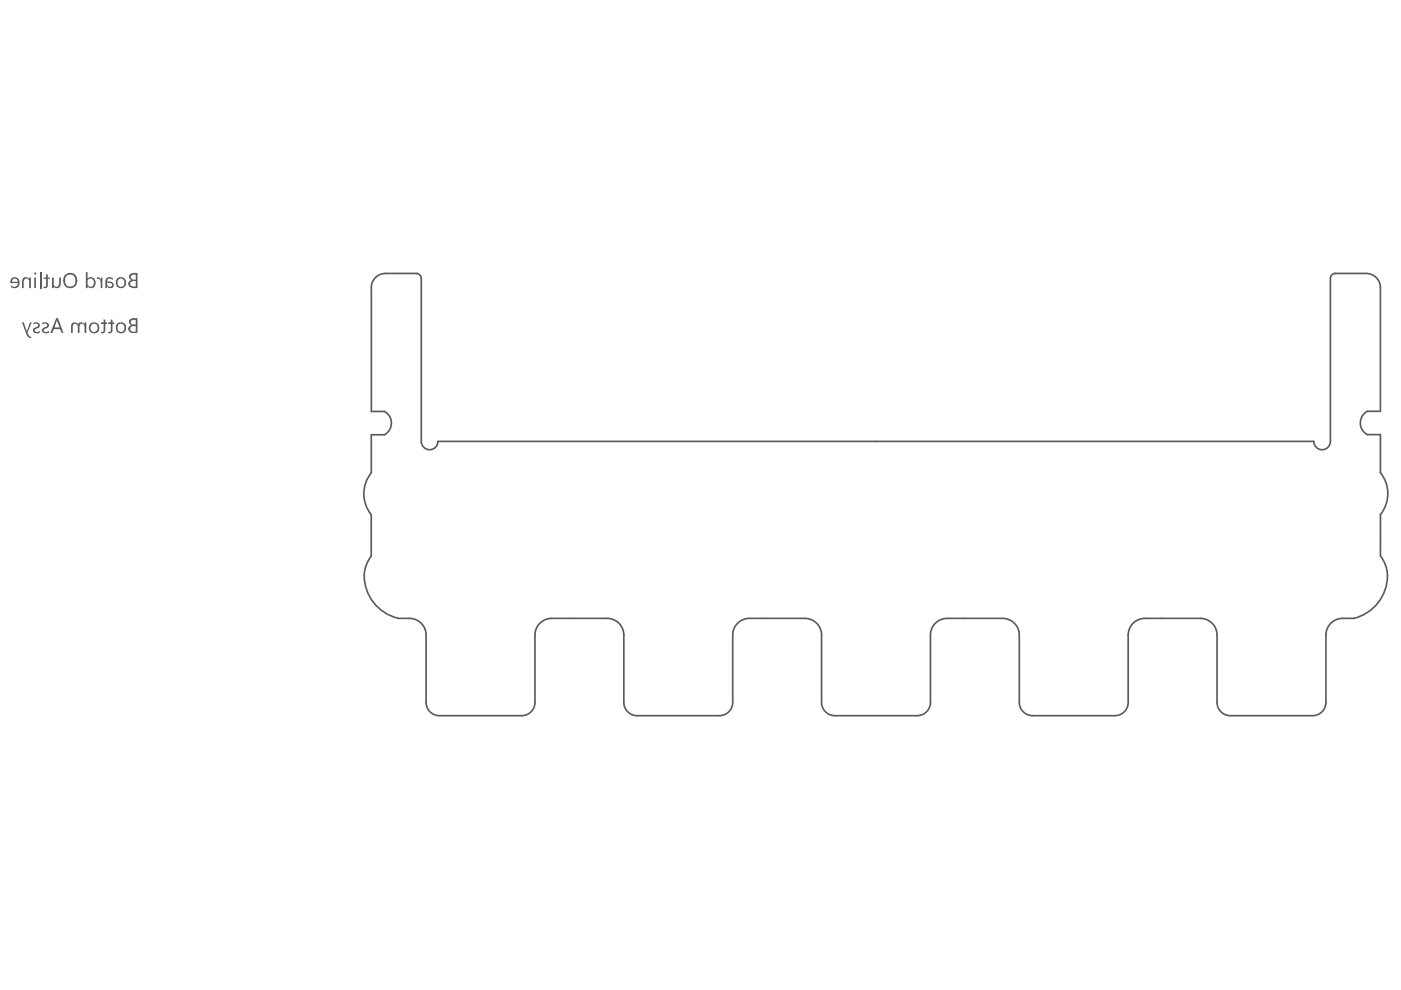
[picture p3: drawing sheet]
<svg xmlns="http://www.w3.org/2000/svg" width="297mm" height="210mm" viewBox="0 0 297 210" stroke-linecap="round" stroke-linejoin="round" font-family="sans-serif">
<g fill="none" stroke="#5a5a5a" stroke-width=".35">
<path d="M81.7 58h6.7M89.3 59v34.6M282.1 59v34.6M283 58h6.7M78.7 61v26.2h2.8M292.7 61v26.2h-2.8M81.5 92.2h-2.8v8M92.9 93.6h185.6M289.9 92.1h2.8v8.1M78.7 109.1v8.7M292.7 109.1v8.7M84.3 131.1h2.5"/>
<path d="M90.3 134.6v14.3M113.4 134.6v14.3M117 131.1h11.7M132.3 134.6v14.3M155.3 134.6v14.3M158.9 131.1h11.8M174.2 134.6v14.3M197.3 134.6v14.3M200.8 131.1h11.8M216.1 134.6v14.3M239.2 134.6v14.3M242.7 131.1h11.8"/>
<path d="M258 134.6v14.3M281.1 134.6v14.3M287 131.1h-2.3M93.2 151.7h17.4M135.1 151.7h17.4M177 151.7h17.5M218.9 151.7h17.5M260.9 151.7h17.4"/>
</g>
<g fill="#5a5a5a">
<path d="M20.5 58.8l.6 .1 .2 .4v-.4h.4v2.2h-.4v-1.7l-.3-.3-.5 .1z"/>
<path d="M11 58.9h.4v1.2a.55 .55 0 0 0 .5 .7 .55 .55 0 0 0 .6-.6l.1-1.3h.3v1.3a.85 .85 0 0 1-.6 .8 .85 .85 0 0 1-.9-.3v.4h-.4z"/>
<path d="M9.8 58.1l.3 .1v.7h.5v.2h-.5v1.4a.58 .58 0 0 1-.2 .5 .58 .58 0 0 1-.7 0v-.3a.36 .36 0 0 0 .4 0 .36 .36 0 0 0 .2-.3v-1.3h-.6v-.2h.6z"/>
<path d="M27.8 58.5l.4-.3h.6v1.1l-.8-.1-.3-.4zM27.6 59.9l.3-.2 .9-.1v1.1l-.8-.1a.55 .55 0 0 1-.4-.7zM27.4 58.2l-.1 .7 .6 .5a.81 .81 0 0 0-.8 .8 .81 .81 0 0 0 .8 .8l1.2 .1v-3.2h-.9z"/>
<path d="M25 59.4a.8 .8 0 0 1 1.1-.1 .8 .8 0 0 1 .2 1.1 .72 .72 0 0 1-1 .4 .72 .72 0 0 1-.4-1zM24.7 59.1a1.23 1.23 0 0 0 0 1.4 1.23 1.23 0 0 0 1.2 .6 1.24 1.24 0 0 0 .8-1.1 1.24 1.24 0 0 0-.6-1.1l-.8-.1z"/>
<path d="M22.7 59.9l.6 .1a.43 .43 0 0 1 .5 .6 .43 .43 0 0 1-.8 .1l-.3-.4zM22.5 59l-.2 .5v1.6h.4v-.4a.72 .72 0 0 0 1 .3 .72 .72 0 0 0 .2-1.1l-.2-.2h-1a.57 .57 0 0 1 .3-.6 .57 .57 0 0 1 .7 .1l.2 .1v-.4a1.23 1.23 0 0 0-1.4 .1z"/>
<path d="M18.2 57.7v3.4h.4v-.5a.99 .99 0 0 0 1.2 .3 .99 .99 0 0 0 .5-1.2 .95 .95 0 0 0-.7-.9 .95 .95 0 0 0-1 .3v-1.4zM18.7 59.3a.77 .77 0 0 1 1 0 .77 .77 0 0 1 .1 1 .64 .64 0 0 1-.8 .5 .64 .64 0 0 1-.4-.8z"/>
<path d="M14 58.6a1.19 1.19 0 0 1 1.5-.2 1.19 1.19 0 0 1 .5 1.4 1.11 1.11 0 0 1-1.4 .9 1.11 1.11 0 0 1-.8-1.4zM13.7 58.3l-.1 .2a1.75 1.75 0 0 0 .9 2.6 1.62 1.62 0 0 0 1.9-1.8 1.62 1.62 0 0 0-2.1-1.3z"/>
</g>
<path d="M8.6 57.7v3.4" fill="none" stroke="#5a5a5a" stroke-width=".36"/>
<g fill="#5a5a5a">
<path d="M4.8 59a.77 .77 0 0 1 1.4 .2v-.3h.3v2.2h-.3v-1.4a.6 .6 0 0 0-.6-.7 .6 .6 0 0 0-.6 .7v1.4h-.3v-1.6z"/>
<path d="M7.3 58a.22 .22 0 0 0 .4 0 .22 .22 0 0 0-.4 0zM7.3 58.9v2.2h.3v-2.2z"/>
<path d="M2.7 59.2a.68 .68 0 0 1 1.1 .5h-1.2zM2.3 59.1l-.1 .9h1.6a.82 .82 0 0 1-.6 .8 .82 .82 0 0 1-.9-.2v.3a1.16 1.16 0 0 0 1.8-.7 1.07 1.07 0 0 0-.4-1.3 1.07 1.07 0 0 0-1.4 .2z"/>
</g>
<g fill="none" stroke="#5a5a5a" stroke-width=".35">
<path d="M81.7 58a3 3 0 0 0-3 3M88.3 58a1.06 1.06 0 0 1 1 1M283.1 58a1.06 1.06 0 0 0-1 1M289.7 58a3 3 0 0 1 3 3M81.5 87.2a2.81 2.81 0 0 1 0 5M89.3 93.6a1.76 1.76 0 0 0 1.8 1.8 1.76 1.76 0 0 0 1.8-1.8M278.5 93.6a1.76 1.76 0 0 0 1.8 1.8 1.76 1.76 0 0 0 1.8-1.8M289.9 87.2a2.81 2.81 0 0 0 0 4.9M78.7 117.9a7.7 7.7 0 0 0 .2 9.4 9.4 9.4 0 0 0 5.4 3.8M78.7 100.2a7 7 0 0 0 0 8.9M292.7 117.9a7.8 7.8 0 0 1-.2 9.4 9.4 9.4 0 0 1-5.5 3.8M292.7 100.2a7 7 0 0 1 0 8.9"/>
<path d="M86.8 131.1a3.5 3.5 0 0 1 3.5 3.5M117 131.1a3.5 3.5 0 0 0-3.6 3.5M128.7 131.1a3.5 3.5 0 0 1 3.6 3.5M158.9 131.1a3.5 3.5 0 0 0-3.6 3.5M170.7 131.1a3.5 3.5 0 0 1 3.5 3.5M200.8 131.1a3.5 3.5 0 0 0-3.5 3.5M212.6 131.1a3.5 3.5 0 0 1 3.5 3.5M242.7 131.1a3.5 3.5 0 0 0-3.5 3.5M254.5 131.1a3.5 3.5 0 0 1 3.5 3.5M284.7 131.1a3.5 3.5 0 0 0-3.6 3.5M90.3 148.9a2.82 2.82 0 0 0 2.9 2.8M113.4 148.9a2.82 2.82 0 0 1-2.8 2.8"/>
<path d="M132.3 148.9a2.82 2.82 0 0 0 2.8 2.8M155.3 148.9a2.82 2.82 0 0 1-2.8 2.8M174.2 148.9a2.82 2.82 0 0 0 2.8 2.8M197.3 148.9a2.82 2.82 0 0 1-2.8 2.8M216.1 148.9a2.82 2.82 0 0 0 2.8 2.8M239.2 148.9a2.82 2.82 0 0 1-2.8 2.8M258 148.9a2.82 2.82 0 0 0 2.9 2.8M281.1 148.9a2.82 2.82 0 0 1-2.8 2.8"/>
</g>
<g fill="#5a5a5a">
<path d="M23.5 67.7l.4 .1v.5h.3v.4h-.3l-.1 1.7-.4 .3h-.4v-.4a.36 .36 0 0 0 .3 0 .36 .36 0 0 0 .2-.3v-1.3h-.5v-.4h.5z"/>
<path d="M22 67.7l.3 .1v.5h.4v.4h-.4l-.1 1.7-.3 .3h-.4l-.1-.4a.36 .36 0 0 0 .4 0 .36 .36 0 0 0 .2-.3v-1.3h-.6v-.4h.6z"/>
<path d="M15.2 68.7a.83 .83 0 0 1 1.4 .1 .73 .73 0 0 1 .6-.5 .73 .73 0 0 1 .7 .4v-.4h.4v2.3h-.4v-1.3a.55 .55 0 0 0-.4-.6 .55 .55 0 0 0-.6 .5v1.4h-.4v-1.3a.56 .56 0 0 0-.5-.7 .56 .56 0 0 0-.6 .7v1.3h-.3z"/>
<path d="M9 68.4a.9 .9 0 0 1 .9 0 .9 .9 0 0 1 .5 .8l-.3 .3-.4 .2a.37 .37 0 0 0-.5 .3 .37 .37 0 0 0 .5 .4l.7-.3v.5a.99 .99 0 0 1-1.5-.6 1.17 1.17 0 0 1 1-.8 .27 .27 0 0 0 .2-.3 .27 .27 0 0 0-.3-.2l-.5-.1-.3 .2z"/>
<path d="M7.1 68.4a.85 .85 0 0 1 .9 0 .85 .85 0 0 1 .4 .8l-.1 .2-.5 .3a.37 .37 0 0 0-.4 .3 .37 .37 0 0 0 .4 .4l.6-.3v.5a.9 .9 0 0 1-1 0 .9 .9 0 0 1-.4-.8l.6-.5a.4 .4 0 0 0 .4-.5 .4 .4 0 0 0-.6-.1l-.3 .1z"/>
<path d="M4.7 68.3h.3l.6 2 .8-2h.3l-.9 2.3 .3 .5a.32 .32 0 0 0 .2 .3 .32 .32 0 0 0 .3-.1v.4h-.4l-.5-.5z"/>
<path d="M27.7 68.2l.5-.4h.6v1l-.9-.1zM27.6 69.5l.5-.3h.7v1.1l-1-.1-.2-.2zM27.4 67.8l-.1 .6 .6 .6a.83 .83 0 0 0-.7 1 .83 .83 0 0 0 1 .6h.9v-3.1h-1z"/>
<path d="M25.1 68.8a.88 .88 0 0 1 1.3 .5 .88 .88 0 0 1-.8 1.1 .99 .99 0 0 1-.5-1.6zM24.7 68.7a1.21 1.21 0 0 0 .2 1.7 1.21 1.21 0 0 0 1.6-.1 1.22 1.22 0 0 0 .2-1.3 1.22 1.22 0 0 0-1.2-.7z"/>
<path d="M19.4 68.9a.84 .84 0 0 1 1.2 .2 .84 .84 0 0 1-.4 1.2l-.1 .1a.96 .96 0 0 1-.7-1.5zM19.1 68.6v.1a1.17 1.17 0 0 0 .1 1.6 1.17 1.17 0 0 0 1.6 0 1.18 1.18 0 0 0 0-1.6 1.18 1.18 0 0 0-1.5-.2z"/>
<path d="M12 68l.1-.1 .5 1.5h-1zM11.9 67.5l-1.2 3.1h.4l.3-.8h1.3l.4 .8h.4l-1.2-3.1z"/>
</g>
</svg>
